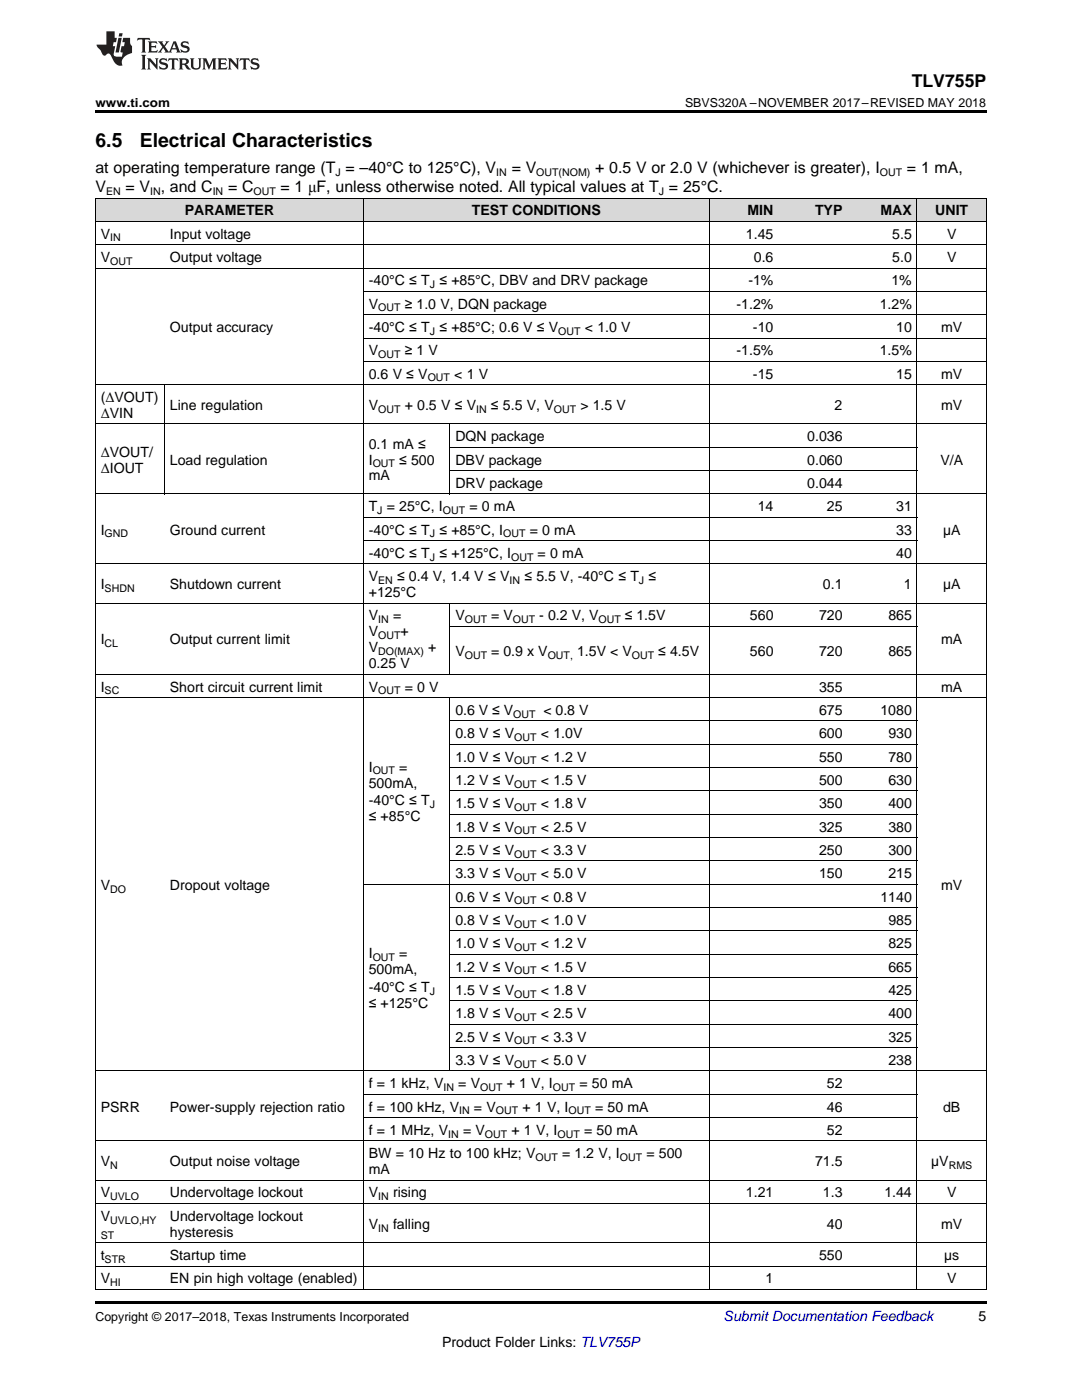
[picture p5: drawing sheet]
<svg xmlns="http://www.w3.org/2000/svg" width="216mm" height="279mm" viewBox="0 0 216 279" stroke-linecap="round" stroke-linejoin="round" font-family="sans-serif">
<defs><g id="words">
<g font-size="3.9">
<text x="19" y="29.3">6.5</text>
<text x="27.9" y="29.3">Electrical Characteristics</text>
</g>
<text font-size="3.5" x="181.9" y="17.3">TLV755P</text>
<g font-size="3.2">
<text x="19" y="34.4">at operating temperature range (T = –40°C to 125°C), V</text>
<text x="102.1" y="34.4">= V</text>
<text x="118.7" y="34.4">+ 0.5 V or 2.0 V (whichever is greater), I</text>
<text x="181" y="34.4">= 1 mA,</text>
<text x="19" y="38.3">V</text>
<text x="25" y="38.3">= V , and C</text>
<text x="45.5" y="38.3">= C</text>
<text x="56" y="38.3">= 1 μF, unless otherwise noted. All typical values at T = 25°C.</text>
</g>
<g font-size="2.8">
<text x="20.1" y="47.6">V</text>
<text x="33.9" y="47.6">Input voltage</text>
<text x="36.9" y="43">PARAMETER</text>
<text x="94.2" y="43">TEST CONDITIONS</text>
<text x="148.8" y="47.6">1.45</text>
<text x="149.2" y="43">MIN</text>
<text x="162.6" y="43">TYP</text>
<text x="175.7" y="43">MAX</text>
<text x="178" y="47.6">5.5</text>
<text x="186.6" y="43">UNIT</text>
<text x="189" y="47.6">V</text>
<text x="20.1" y="52.3">V</text>
<text x="33.9" y="52.3">Output voltage</text>
<text x="150.4" y="52.3">0.6</text>
<text x="178" y="52.3">5.0</text>
<text x="189" y="52.3">V</text>
<text x="73.6" y="56.9">-40°C ≤ T ≤ +85°C, DBV and DRV package</text>
<text x="149.3" y="56.9">-1%</text>
<text x="177.9" y="56.9">1%</text>
<text x="73.6" y="61.6">V</text>
<text x="80.8" y="61.6">≥ 1.0 V, DQN package</text>
<text x="147" y="61.6">-1.2%</text>
<text x="175.5" y="61.6">1.2%</text>
<text x="33.9" y="66.3">Output accuracy</text>
<text x="73.6" y="66.3">-40°C ≤ T ≤ +85°C; 0.6 V ≤ V</text>
<text x="73.6" y="70.9">V</text>
<text x="80.8" y="70.9">≥ 1 V</text>
<text x="116.7" y="66.3">&lt; 1.0 V</text>
<text x="147" y="70.9">-1.5%</text>
<text x="150.2" y="66.3">-10</text>
<text x="175.5" y="70.9">1.5%</text>
<text x="178.8" y="66.3">10</text>
<text x="187.8" y="66.3">mV</text>
<text x="73.6" y="75.6">0.6 V ≤ V</text>
<text x="90.6" y="75.6">&lt; 1 V</text>
<text x="150.2" y="75.6">-15</text>
<text x="178.8" y="75.6">15</text>
<text x="187.8" y="75.6">mV</text>
<text x="20.1" y="80.2">(ΔVOUT)</text>
<text x="20.1" y="83.4">ΔVIN</text>
<text x="33.9" y="81.8">Line regulation</text>
<text x="73.6" y="81.8">V</text>
<text x="80.8" y="81.8">+ 0.5 V ≤ V</text>
<text x="98" y="81.8">≤ 5.5 V, V</text>
<text x="115.8" y="81.8">&gt; 1.5 V</text>
<text x="166.5" y="81.8">2</text>
<text x="187.8" y="81.8">mV</text>
<text x="73.6" y="89.5">0.1 mA ≤</text>
<text x="90.9" y="88.1">DQN package</text>
<text x="161.1" y="88.1">0.036</text>
<text x="20.1" y="91.1">ΔVOUT/</text>
<text x="20.1" y="94.3">ΔIOUT</text>
<text x="33.9" y="92.7">Load regulation</text>
<text x="73.6" y="92.7">I</text>
<text x="73.6" y="95.9">mA</text>
<text x="79.7" y="92.7">≤ 500</text>
<text x="90.9" y="92.7">DBV package</text>
<text x="161.1" y="92.7">0.060</text>
<text x="187.6" y="92.7">V/A</text>
<text x="90.9" y="97.4">DRV package</text>
<text x="161.1" y="97.4">0.044</text>
<text x="20.1" y="106.7">I</text>
<text x="33.9" y="106.7">Ground current</text>
<text x="73.6" y="102">T = 25°C, I</text>
<text x="73.6" y="106.7">-40°C ≤ T ≤ +85°C, I</text>
<text x="93.7" y="102">= 0 mA</text>
<text x="105.7" y="106.7">= 0 mA</text>
<text x="151.2" y="102">14</text>
<text x="165" y="102">25</text>
<text x="178.8" y="102">31</text>
<text x="178.8" y="106.7">33</text>
<text x="188.2" y="106.7">µA</text>
<text x="73.6" y="111.3">-40°C ≤ T ≤ +125°C, I</text>
<text x="107.3" y="111.3">= 0 mA</text>
<text x="178.8" y="111.3">40</text>
<text x="20.1" y="117.6">I</text>
<text x="33.9" y="117.6">Shutdown current</text>
<text x="73.6" y="116">V</text>
<text x="73.6" y="119.2">+125°C</text>
<text x="79.2" y="116">≤ 0.4 V, 1.4 V ≤ V</text>
<text x="104.6" y="116">≤ 5.5 V, -40°C ≤ T ≤</text>
<text x="164.2" y="117.6">0.1</text>
<text x="180.4" y="117.6">1</text>
<text x="188.2" y="117.6">µA</text>
<text x="73.6" y="123.8">V</text>
<text x="78.4" y="123.8">=</text>
<text x="90.9" y="123.8">V</text>
<text x="98" y="123.8">= V</text>
<text x="107.6" y="123.8">- 0.2 V, V</text>
<text x="124.7" y="123.8">≤ 1.5V</text>
<text x="149.6" y="123.8">560</text>
<text x="163.4" y="123.8">720</text>
<text x="177.3" y="123.8">865</text>
<text x="20.1" y="128.6">I</text>
<text x="33.9" y="128.6">Output current limit</text>
<text x="73.6" y="127">V</text>
<text x="73.6" y="130.2">V</text>
<text x="79.9" y="127">+</text>
<text x="85.4" y="130.2">+</text>
<text x="90.9" y="130.9">V</text>
<text x="98" y="130.9">= 0.9 x V</text>
<text x="115.2" y="130.9">1.5V &lt; V</text>
<text x="131.3" y="130.9">≤ 4.5V</text>
<text x="149.6" y="130.9">560</text>
<text x="163.4" y="130.9">720</text>
<text x="177.3" y="130.9">865</text>
<text x="187.8" y="128.6">mA</text>
<text x="73.6" y="133.3">0.25 V</text>
<text x="20.1" y="138">I</text>
<text x="33.9" y="138">Short circuit current limit</text>
<text x="73.6" y="138">V</text>
<text x="80.8" y="138">= 0 V</text>
<text x="90.9" y="142.7">0.6 V ≤ V</text>
<text x="108.4" y="142.7">&lt; 0.8 V</text>
<text x="163.4" y="138">355</text>
<text x="163.4" y="142.7">675</text>
<text x="175.7" y="142.7">1080</text>
<text x="187.8" y="138">mA</text>
<text x="90.9" y="147.3">0.8 V ≤ V</text>
<text x="107.9" y="147.3">&lt; 1.0V</text>
<text x="163.4" y="147.3">600</text>
<text x="177.3" y="147.3">930</text>
<text x="73.6" y="154">I</text>
<text x="79.7" y="154">=</text>
<text x="90.9" y="152">1.0 V ≤ V</text>
<text x="107.9" y="152">&lt; 1.2 V</text>
<text x="163.4" y="152">550</text>
<text x="177.3" y="152">780</text>
<text x="73.6" y="157.2">500mA,</text>
<text x="73.6" y="160.7">-40°C ≤ T</text>
<text x="90.9" y="156.6">1.2 V ≤ V</text>
<text x="90.9" y="161.3">1.5 V ≤ V</text>
<text x="107.9" y="156.6">&lt; 1.5 V</text>
<text x="107.9" y="161.3">&lt; 1.8 V</text>
<text x="163.4" y="156.6">500</text>
<text x="163.4" y="161.3">350</text>
<text x="177.3" y="156.6">630</text>
<text x="177.3" y="161.3">400</text>
<text x="73.6" y="163.9">≤ +85°C</text>
<text x="90.9" y="165.9">1.8 V ≤ V</text>
<text x="107.9" y="165.9">&lt; 2.5 V</text>
<text x="163.4" y="165.9">325</text>
<text x="177.3" y="165.9">380</text>
<text x="90.9" y="170.6">2.5 V ≤ V</text>
<text x="107.9" y="170.6">&lt; 3.3 V</text>
<text x="163.4" y="170.6">250</text>
<text x="177.3" y="170.6">300</text>
<text x="20.1" y="177.6">V</text>
<text x="33.9" y="177.6">Dropout voltage</text>
<text x="90.9" y="175.3">3.3 V ≤ V</text>
<text x="90.9" y="179.9">0.6 V ≤ V</text>
<text x="107.9" y="175.3">&lt; 5.0 V</text>
<text x="107.9" y="179.9">&lt; 0.8 V</text>
<text x="163.4" y="175.3">150</text>
<text x="175.7" y="179.9">1140</text>
<text x="177.3" y="175.3">215</text>
<text x="187.8" y="177.6">mV</text>
<text x="90.9" y="184.6">0.8 V ≤ V</text>
<text x="107.9" y="184.6">&lt; 1.0 V</text>
<text x="177.3" y="184.6">985</text>
<text x="73.6" y="191.2">I</text>
<text x="79.7" y="191.2">=</text>
<text x="90.9" y="189.2">1.0 V ≤ V</text>
<text x="107.9" y="189.2">&lt; 1.2 V</text>
<text x="177.3" y="189.2">825</text>
<text x="73.6" y="194.4">500mA,</text>
<text x="73.6" y="198">-40°C ≤ T</text>
<text x="90.9" y="193.9">1.2 V ≤ V</text>
<text x="107.9" y="193.9">&lt; 1.5 V</text>
<text x="177.3" y="193.9">665</text>
<text x="73.6" y="201.2">≤ +125°C</text>
<text x="90.9" y="198.5">1.5 V ≤ V</text>
<text x="90.9" y="203.2">1.8 V ≤ V</text>
<text x="107.9" y="198.5">&lt; 1.8 V</text>
<text x="107.9" y="203.2">&lt; 2.5 V</text>
<text x="177.3" y="198.5">425</text>
<text x="177.3" y="203.2">400</text>
<text x="90.9" y="207.9">2.5 V ≤ V</text>
<text x="107.9" y="207.9">&lt; 3.3 V</text>
<text x="177.3" y="207.9">325</text>
<text x="90.9" y="212.5">3.3 V ≤ V</text>
<text x="107.9" y="212.5">&lt; 5.0 V</text>
<text x="177.3" y="212.5">238</text>
<text x="20.1" y="221.8">PSRR</text>
<text x="33.9" y="221.8">Power-supply rejection ratio</text>
<text x="73.6" y="217.2">f = 1 kHz, V</text>
<text x="73.6" y="221.8">f = 100 kHz, V</text>
<text x="91.4" y="217.2">= V</text>
<text x="94.6" y="221.8">= V</text>
<text x="101.1" y="217.2">+ 1 V, I</text>
<text x="104.2" y="221.8">+ 1 V, I</text>
<text x="115.6" y="217.2">= 50 mA</text>
<text x="118.7" y="221.8">= 50 mA</text>
<text x="165" y="217.2">52</text>
<text x="165" y="221.8">46</text>
<text x="188.2" y="221.8">dB</text>
<text x="73.6" y="226.5">f = 1 MHz, V</text>
<text x="92.4" y="226.5">= V</text>
<text x="102.1" y="226.5">+ 1 V, I</text>
<text x="116.6" y="226.5">= 50 mA</text>
<text x="165" y="226.5">52</text>
<text x="20.1" y="232.7">V</text>
<text x="33.9" y="232.7">Output noise voltage</text>
<text x="73.6" y="231.1">BW = 10 Hz to 100 kHz; V</text>
<text x="112.1" y="231.1">= 1.2 V, I</text>
<text x="129" y="231.1">= 500</text>
<text x="162.6" y="232.7">71.5</text>
<text x="185.8" y="232.7">µV</text>
<text x="20.1" y="239">V</text>
<text x="33.9" y="239">Undervoltage lockout</text>
<text x="73.6" y="234.3">mA</text>
<text x="73.6" y="239">V</text>
<text x="78.4" y="239">rising</text>
<text x="148.8" y="239">1.21</text>
<text x="164.2" y="239">1.3</text>
<text x="176.5" y="239">1.44</text>
<text x="189" y="239">V</text>
<text x="20.1" y="243.6">V</text>
<text x="33.9" y="243.6">Undervoltage lockout</text>
<text x="73.6" y="245.2">V</text>
<text x="78.4" y="245.2">falling</text>
<text x="165" y="245.2">40</text>
<text x="187.8" y="245.2">mV</text>
<text x="20.1" y="251.5">t</text>
<text x="33.9" y="246.8">hysteresis</text>
<text x="33.9" y="251.5">Startup time</text>
<text x="163.4" y="251.5">550</text>
<text x="188.4" y="251.5">µs</text>
<text x="20.1" y="256.1">V</text>
<text x="33.9" y="256.1">EN pin high voltage (enabled)</text>
<text x="152.8" y="256.1">1</text>
<text x="189" y="256.1">V</text>
<text x="195.3" y="263.6">5</text>
<text x="88.2" y="268.9">Product Folder Links: TLV755P</text>
</g>
<text font-size="2.8" fill="#0000c8" x="144.4" y="263.6">Submit Documentation Feedback</text>
<g font-size="2.5">
<text x="19" y="21.4">www.ti.com</text>
<text x="136.7" y="21.4">SBVS320A –NOVEMBER 2017–REVISED MAY 2018</text>
<text x="19" y="263.6">Copyright © 2017–2018, Texas Instruments Incorporated</text>
</g>
<g font-size="2.1">
<text x="67" y="35.1">J</text>
<text x="99" y="35.1">IN</text>
<text x="107" y="35.1">OUT(NOM)</text>
<text x="175.6" y="35.1">OUT</text>
<text x="21.2" y="38.9">EN</text>
<text x="30" y="38.9">IN</text>
<text x="42.4" y="38.9">IN</text>
<text x="50.6" y="38.9">OUT</text>
<text x="131.5" y="38.9">J</text>
<text x="22" y="48.2">IN</text>
<text x="22" y="52.8">OUT</text>
<text x="85.8" y="57.5">J</text>
<text x="75.5" y="62.2">OUT</text>
<text x="75.5" y="71.5">OUT</text>
<text x="85.8" y="66.8">J</text>
<text x="111.4" y="66.8">OUT</text>
<text x="85.3" y="76.1">OUT</text>
<text x="75.5" y="82.4">OUT</text>
<text x="95" y="82.4">IN</text>
<text x="110.5" y="82.4">OUT</text>
<text x="74.4" y="93.3">OUT</text>
<text x="20.9" y="107.2">GND</text>
<text x="75.3" y="102.6">J</text>
<text x="85.8" y="107.2">J</text>
<text x="88.4" y="102.6">OUT</text>
<text x="100.4" y="107.2">OUT</text>
<text x="85.8" y="111.9">J</text>
<text x="102" y="111.9">OUT</text>
<text x="20.9" y="118.1">SHDN</text>
<text x="75.5" y="116.6">EN</text>
<text x="101.7" y="116.6">IN</text>
<text x="127.5" y="116.6">J</text>
<text x="75.5" y="124.4">IN</text>
<text x="92.7" y="124.4">OUT</text>
<text x="102.3" y="124.4">OUT</text>
<text x="119.4" y="124.4">OUT</text>
<text x="20.9" y="129.2">CL</text>
<text x="75.5" y="127.6">OUT</text>
<text x="75.5" y="130.7">DO(MAX)</text>
<text x="92.7" y="131.5">OUT</text>
<text x="109.3" y="131.5">OUT,</text>
<text x="126.1" y="131.5">OUT</text>
<text x="20.9" y="138.6">SC</text>
<text x="75.5" y="138.6">OUT</text>
<text x="102.4" y="143.2">OUT</text>
<text x="102.6" y="147.9">OUT</text>
<text x="74.4" y="154.6">OUT</text>
<text x="102.6" y="152.5">OUT</text>
<text x="85.8" y="161.3">J</text>
<text x="102.6" y="157.2">OUT</text>
<text x="102.6" y="161.9">OUT</text>
<text x="102.6" y="166.5">OUT</text>
<text x="102.6" y="171.2">OUT</text>
<text x="22" y="178.2">DO</text>
<text x="102.6" y="175.8">OUT</text>
<text x="102.6" y="180.5">OUT</text>
<text x="102.6" y="185.1">OUT</text>
<text x="74.4" y="191.8">OUT</text>
<text x="102.6" y="189.8">OUT</text>
<text x="102.6" y="194.5">OUT</text>
<text x="85.8" y="198.5">J</text>
<text x="102.6" y="199.1">OUT</text>
<text x="102.6" y="203.8">OUT</text>
<text x="102.6" y="208.4">OUT</text>
<text x="102.6" y="213.1">OUT</text>
<text x="88.5" y="217.7">IN</text>
<text x="95.8" y="217.7">OUT</text>
<text x="110.3" y="217.7">OUT</text>
<text x="89.4" y="227">IN</text>
<text x="91.6" y="222.4">IN</text>
<text x="96.8" y="227">OUT</text>
<text x="99" y="222.4">OUT</text>
<text x="111.3" y="227">OUT</text>
<text x="113.4" y="222.4">OUT</text>
<text x="22" y="233.3">N</text>
<text x="106.9" y="231.7">OUT</text>
<text x="123.7" y="231.7">OUT</text>
<text x="189.3" y="233.3">RMS</text>
<text x="22" y="239.5">UVLO</text>
<text x="75.5" y="239.5">IN</text>
<text x="22" y="244.2">UVLO,HY</text>
<text x="75.5" y="245.8">IN</text>
<text x="20.1" y="247.4">ST</text>
<text x="20.9" y="252">STR</text>
<text x="22" y="256.7">HI</text>
</g>
</g></defs>
<g fill="#d8d8d8">
<path d="M19 39.6h13.8v4.6h-13.8z"/>
<path d="M32.8 39.6h39.7v4.6h-39.7z"/>
<path d="M72.5 39.6h17.3v4.6h-17.3z"/>
<path d="M89.8 39.6h51.8v4.6h-51.8z"/>
<path d="M141.6 39.6h13.8v4.6h-13.8z"/>
<path d="M155.4 39.6h13.8v4.6h-13.8z"/>
<path d="M169.2 39.6h13.8v4.6h-13.8z"/>
<path d="M183 39.6h13.8v4.6h-13.8z"/>
</g>
<path d="M19 22h177.8v.5h-177.8zM19 259.7h177.8v.5h-177.8z" fill="#000"/>
<g fill="none" stroke="#000" stroke-width=".2">
<path d="M19 39.5h177.8M19.1 39.5v217.9M72.5 39.5v217.9M141.6 39.5v217.9M183 39.5v217.9M196.8 39.5v217.9M19 53.5h177.8M19 48.8h177.8M19 44.2h177.8M72.5 58.2h124.3M19 76.8h177.8M32.8 76.8v21.8"/>
<path d="M72.5 72.1h124.3M72.5 67.5h124.3M72.5 62.8h124.3M19 98.6h177.8M19 84.6h177.8M89.8 84.6v14M89.8 93.9h93.2M89.8 89.3h93.2M19 112.6h177.8M72.5 107.9h110.5M72.5 103.2h110.5M19 139.2h177.8"/>
<path d="M19 134.6h177.8M19 120.4h177.8M89.8 120.4v14.2M89.8 139.2v74.6M89.8 125h93.2M89.8 157.9h93.2M89.8 153.2h93.2M89.8 148.5h93.2M89.8 143.9h93.2M72.5 176.5h110.5M89.8 171.8h93.2M89.8 167.2h93.2"/>
<path d="M89.8 162.5h93.2M89.8 199.8h93.2M89.8 195.1h93.2M89.8 190.4h93.2M89.8 185.8h93.2M89.8 181.1h93.2M19 213.7h177.8M72.5 218.4h110.5M89.8 209.1h93.2M89.8 204.4h93.2M19 235.5h177.8M19 227.7h177.8"/>
<path d="M72.5 223h110.5M19 257.3h177.8M19 252.7h177.8M19 248h177.8M19 240.2h177.8"/>
</g>
<g fill="#231f20">
<path d="M27.5 7.6l-.1 .5 .4-.2h.6v.1v2.1l-.2 .4h1l-.3-.4v-2.1l.1-.1h.5l.5 .2-.2-.5zM29.5 8.3l.2 .3v1.5l-.2 .4h1.8l.2-.6a1.04 1.04 0 0 1-1.3 .2v-.7h.6l.3 .2v-.6l-.3 .2h-.6v-.6l.8-.1 .4 .3-.2-.5zM31.5 8.3l.9 1.1-.9 1.1h.8l-.2-.2 .5-.7 .4 .7-.2 .2h1.5l-.1-.2 .1-.4h.9l.1 .4-.2 .2h1l-.3-.3-.7-1.9h-.5l-.9 2-.8-1 .9-1h-.8l.1 .3-.3 .5-.4-.6 .2-.2zM34.7 8.6l.4 1h-.7zM36.3 8.4a.63 .63 0 0 0-.2 .7 .63 .63 0 0 0 .6 .4l.6 .2 .1 .2a.75 .75 0 0 1-.7 .4 .75 .75 0 0 1-.6-.5l.1 .7 .1-.1a1.11 1.11 0 0 0 1.5-.6 1.13 1.13 0 0 0-1.2-.8l-.1-.4a1.04 1.04 0 0 1 1.2 .2l-.2-.5-.1 .1-.5-.2zM28.2 10.9l.2 .4v2.2l-.2 .4h1l-.3-.4v-2.2l.3-.4zM29.3 11.6l.3 .4v1.5l-.3 .4h.8l-.2-.4v-1.3l1.5 1.7v-1.9l.2-.4h-.7l.2 .4v.9l-1.1-1.3zM32 11.8a.62 .62 0 0 0-.2 .7 .62 .62 0 0 0 .6 .4l.6 .1 .1 .3a.76 .76 0 0 1-.7 .3 .76 .76 0 0 1-.6-.4l.1 .7 .1-.1a1.11 1.11 0 0 0 1.5-.6 1.13 1.13 0 0 0-1.2-.8l-.1-.4a1.04 1.04 0 0 1 1.2 .2l-.2-.6-.1 .1-.5-.1zM33.7 11.6l-.2 .6a.61 .61 0 0 1 .8-.3v1.6l-.2 .4h.9l-.2-.4v-1.6a.63 .63 0 0 1 .8 .3l-.2-.6zM35.6 11.6l.3 .4v1.5l-.3 .4h1l-.2-.2v-.8l.5 .2a.76 .76 0 0 0 1.2 .7l-1-1a.58 .58 0 0 0 .6-.5 .58 .58 0 0 0-.5-.6zM36.4 11.9h.1a.45 .45 0 0 1 .5 .1 .45 .45 0 0 1 .1 .5l-.7 .2zM37.9 11.6l.2 .2a2.17 2.17 0 0 0 .3 1.9 .99 .99 0 0 0 1.6-.6v-1.1l.2-.4h-.7l.2 .2a1.92 1.92 0 0 1-.2 1.8 .6 .6 0 0 1-.9-.5v-1.1l.2-.4zM40.4 11.6l.2 .4v1.5l-.2 .4h.7l-.2-.4v-1.4l.8 1.8 .8-1.8v1.4l-.2 .4h.9l-.2-.4v-1.5l.2-.4h-.8l-.6 1.5-.6-1.5zM43.4 11.6l.2 .4v1.5l-.2 .4h1.8l.2-.6a1.04 1.04 0 0 1-1.3 .1v-.6h.5l.4 .2v-.6l-.4 .2h-.5v-.7h.8l.3 .3-.1-.6zM45.5 11.6l.2 .4v1.5l-.2 .4h.7l-.2-.4v-1.3l1.5 1.7v-1.9l.2-.4h-.7l.2 .4v.9l-1.1-1.3zM47.9 11.6l-.1 .6a.61 .61 0 0 1 .8-.3v1.6l-.3 .4h1l-.3-.4 .1-1.6a.63 .63 0 0 1 .7 .3l-.1-.6zM50.2 11.8a.62 .62 0 0 0-.2 .7 .62 .62 0 0 0 .6 .4l.6 .1 .2 .3a.76 .76 0 0 1-.8 .3 .76 .76 0 0 1-.6-.4l.1 .7 .2-.1a1.11 1.11 0 0 0 1.5-.6 1.13 1.13 0 0 0-1.3-.8l-.1-.4a1.04 1.04 0 0 1 1.2 .2l-.1-.6-.2 .1-.5-.1z"/>
<path d="M21.2 6.3v2.6h-1.9l.1 .4 .7 .9a.91 .91 0 0 0 1 .8 .56 .56 0 0 1 .5-.3 .56 .56 0 0 1 .5 .3l.4 .8a1.53 1.53 0 0 0 1.9 1.2 1.54 1.54 0 0 1 1-2.1l.9-.3v-1.4a1.52 1.52 0 0 1-.3-1.6h-1.4l-.2 .8h.5l-.2 .8h-.4l-.2 1v.2l.4 .1-.2 .8a1.93 1.93 0 0 1-1.6-.3l.3-1.8h-.5l.2-.8h.4l.2-.8h-.4v-1.3zM23.6 7.6l-.6 2.9h.7l.6-2.9zM23.8 6.6l-.1 .7h.6l.2-.7z"/>
</g>
<use href="#words"/>
</svg>
